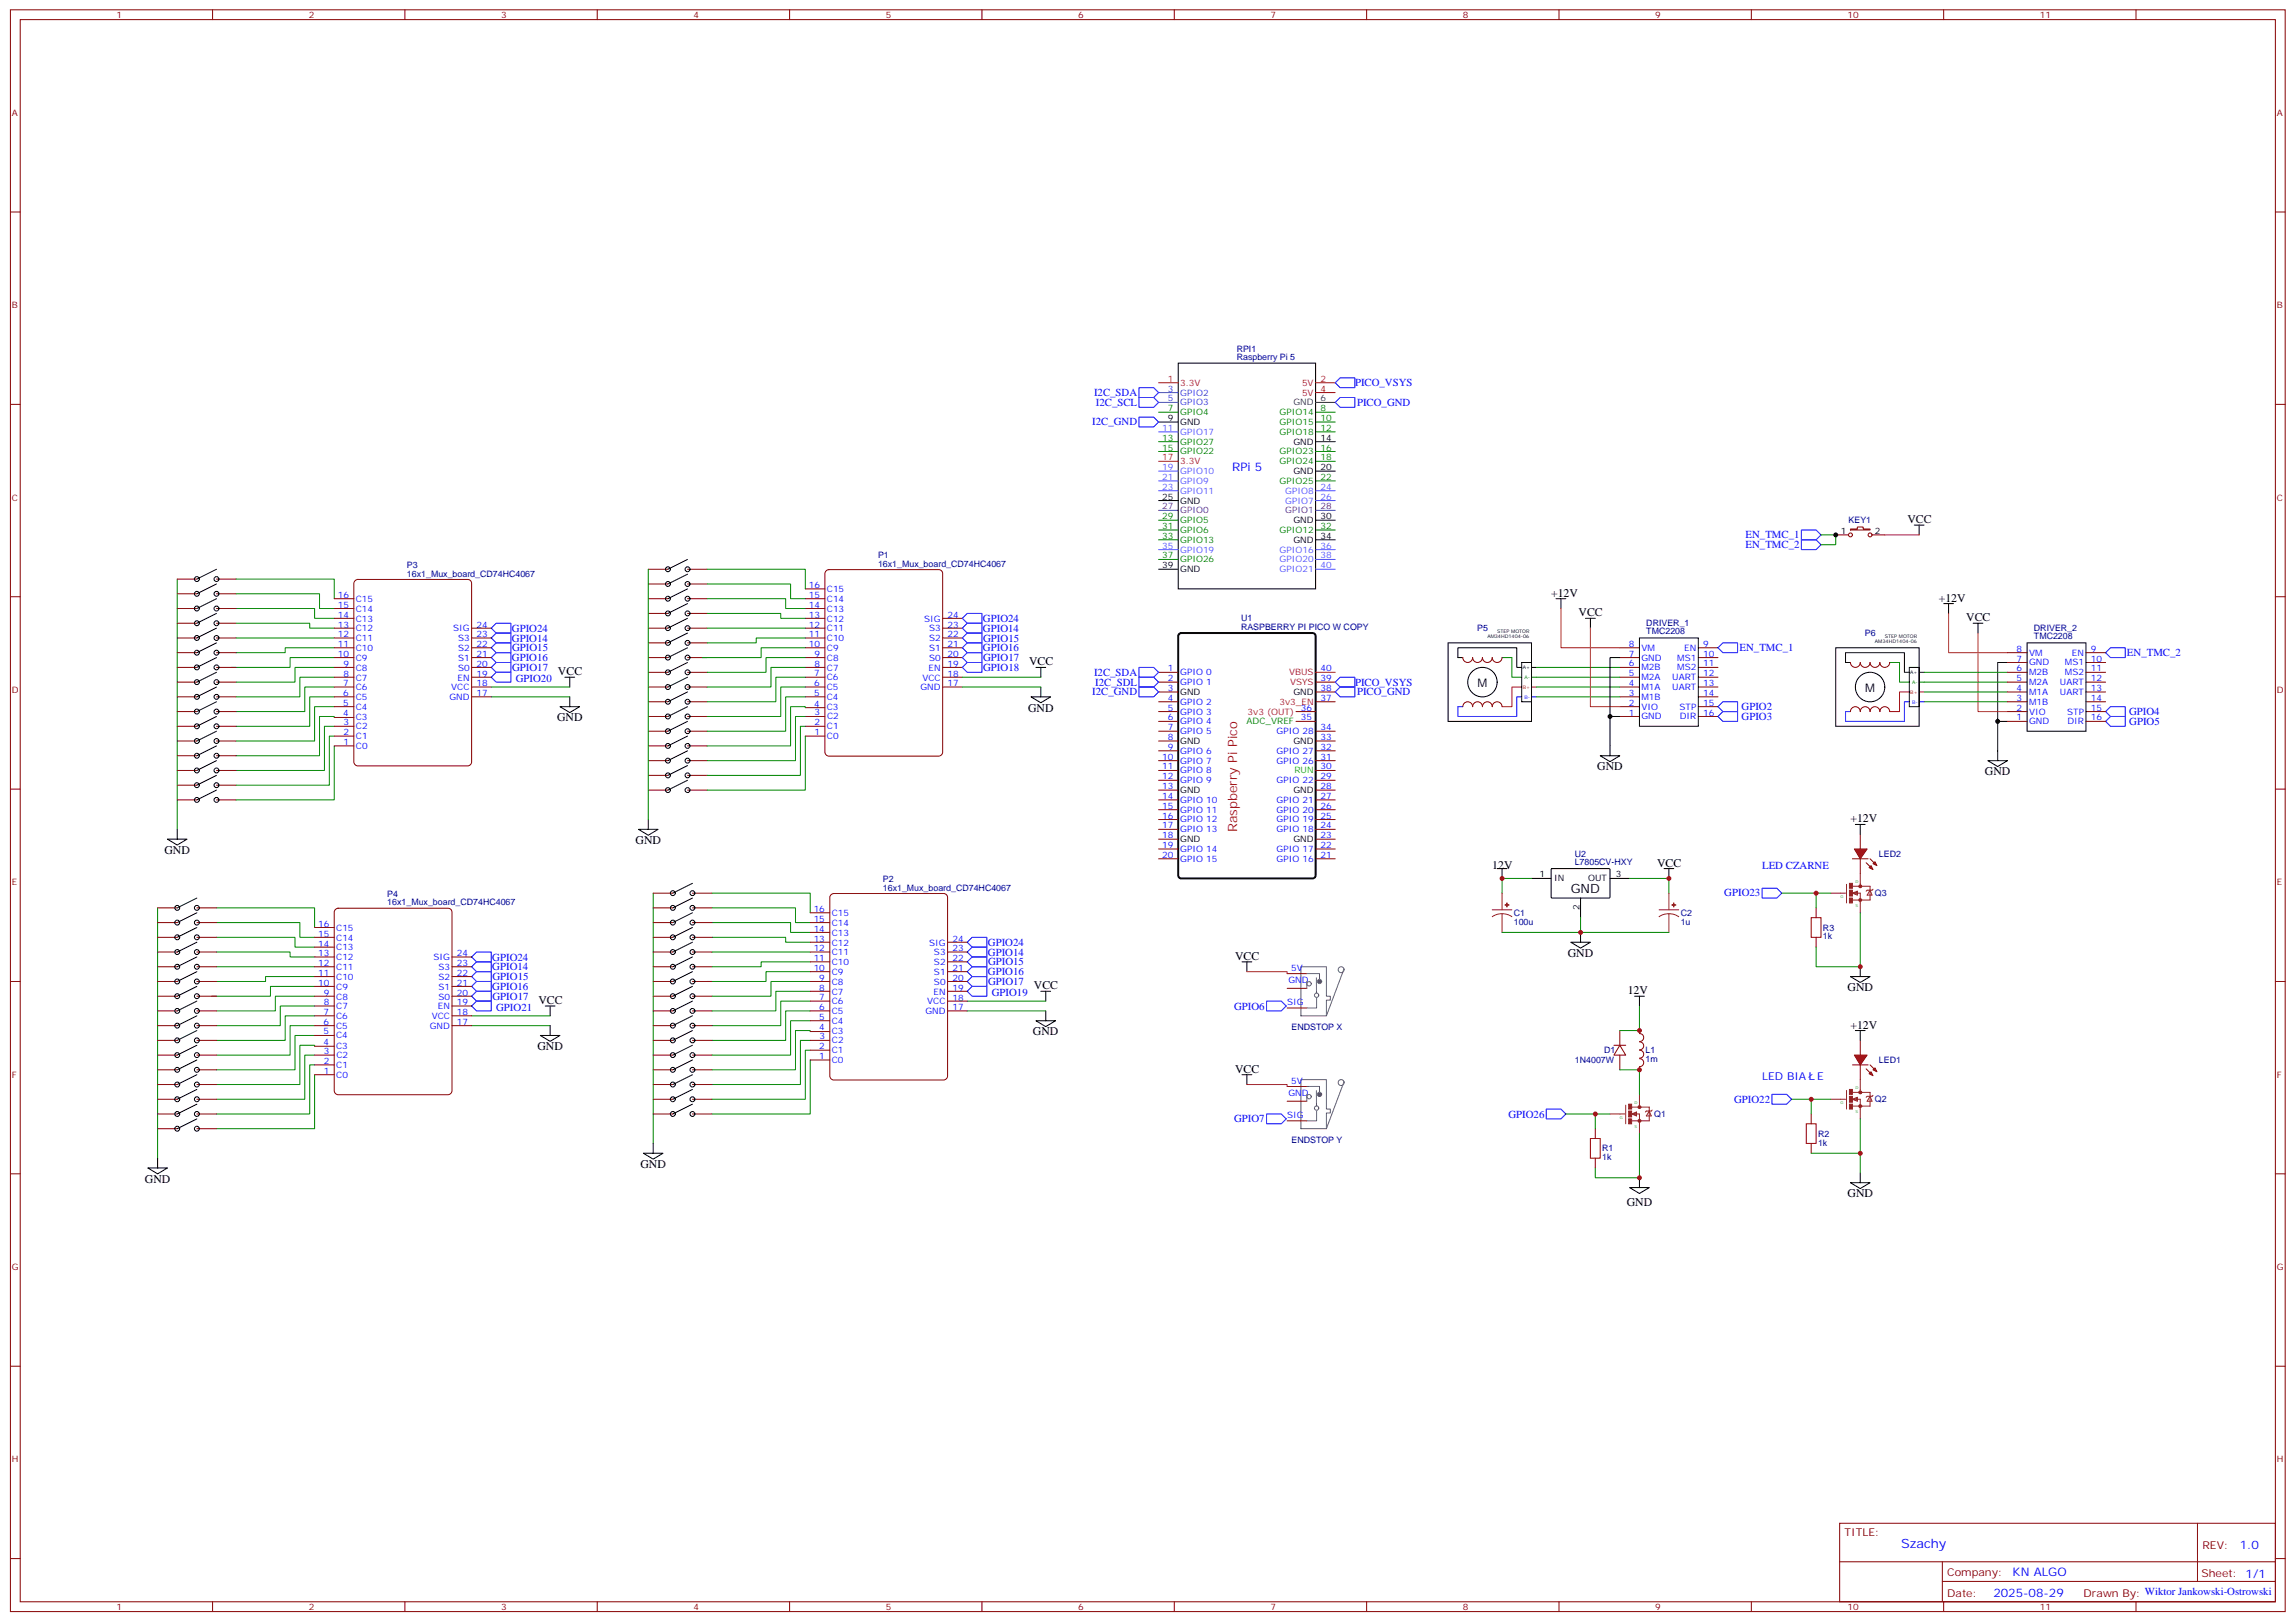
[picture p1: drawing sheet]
<svg xmlns="http://www.w3.org/2000/svg" width="825mm" height="583mm" viewBox="0 0 825 583" stroke-linecap="round" stroke-linejoin="round" font-family="sans-serif">
<defs><g id="words">
<text font-size="4.6" fill="#f00" x="444.7" y="299.1" transform="rotate(-90 444.7 299.1)">Raspberry Pi Pico</text>
<text font-size="4.6" x="564.7" y="321">GND</text>
<text font-size="4.6" fill="#00f" x="683.4" y="556.5">Szachy</text>
<g font-size="4.2" fill="#00f">
<text x="442.9" y="169.3">RPi 5</text>
<text x="805.1" y="556.8">1.0</text>
<text x="723.5" y="566.3">KN ALGO</text>
<text x="716.6" y="574.1">2025-08-29</text>
</g>
<g font-size="4.2">
<text x="685.7" y="188">VCC</text>
<text x="557.6" y="214.5">+12V</text>
<text x="567.5" y="221.5">VCC</text>
<text x="696.9" y="216.3">+12V</text>
<text x="706.8" y="223.3">VCC</text>
<text x="369.9" y="239.2">VCC</text>
<text x="200.6" y="242.7">VCC</text>
<text x="531.1" y="246.9">M</text>
<text x="670.5" y="248.7">M</text>
<text x="369.6" y="255.8">GND</text>
<text x="200.2" y="259.3">GND</text>
<text x="574.2" y="276.9">GND</text>
<text x="713.5" y="278.7">GND</text>
<text x="665.2" y="295.6">+12V</text>
<text x="228.5" y="303.4">GND</text>
<text x="59.1" y="306.9">GND</text>
<text x="595.7" y="311.5">VCC</text>
<text x="536.4" y="312.2">12V</text>
<text x="444" y="345">VCC</text>
<text x="563.6" y="344">GND</text>
<text x="371.7" y="355.6">VCC</text>
<text x="585.1" y="357.4">12V</text>
<text x="664.1" y="356.3">GND</text>
<text x="193.5" y="360.9">VCC</text>
<text x="665.2" y="369.7">+12V</text>
<text x="193.2" y="377.5">GND</text>
<text x="371.3" y="372.2">GND</text>
<text x="444" y="385.6">VCC</text>
<text x="230.2" y="419.8">GND</text>
<text x="52.1" y="425.1">GND</text>
<text x="664.1" y="430.4">GND</text>
<text x="584.8" y="433.6">GND</text>
</g>
<g font-size="3.9" fill="#00f">
<text x="393.3" y="142.4">I2C_SDA</text>
<text x="487.1" y="138.9">PICO_VSYS</text>
<text x="393.9" y="145.9">I2C_SCL</text>
<text x="487.8" y="145.9">PICO_GND</text>
<text x="392.6" y="152.9">I2C_GND</text>
<text x="627.5" y="193.5">EN_TMC_1</text>
<text x="627.5" y="197.1">EN_TMC_2</text>
<text x="184" y="227.1">GPIO24</text>
<text x="353.4" y="223.6">GPIO24</text>
<text x="353.4" y="227.1">GPIO14</text>
<text x="184" y="230.6">GPIO14</text>
<text x="353.4" y="230.6">GPIO15</text>
<text x="184" y="237.7">GPIO16</text>
<text x="184.1" y="234.1">GPIO15</text>
<text x="353.4" y="234.1">GPIO16</text>
<text x="353.4" y="237.7">GPIO17</text>
<text x="625.3" y="234.1">EN_TMC_1</text>
<text x="764.6" y="235.9">EN_TMC_2</text>
<text x="184.1" y="241.2">GPIO17</text>
<text x="185.4" y="245.2">GPIO20</text>
<text x="353.4" y="241.2">GPIO18</text>
<text x="393.3" y="242.9">I2C_SDA</text>
<text x="392.6" y="250">I2C_GND</text>
<text x="393.7" y="246.5">I2C_SDL</text>
<text x="487.1" y="246.5">PICO_VSYS</text>
<text x="487.8" y="250">PICO_GND</text>
<text x="626.1" y="255.3">GPIO2</text>
<text x="765.4" y="257.1">GPIO4</text>
<text x="626.1" y="258.8">GPIO3</text>
<text x="765.4" y="260.6">GPIO5</text>
<text x="633.4" y="312.2">LED CZARNE</text>
<text x="619.9" y="322.2">GPIO23</text>
<text x="355.1" y="340">GPIO24</text>
<text x="177" y="345.3">GPIO24</text>
<text x="355.1" y="343.5">GPIO14</text>
<text x="355.2" y="347">GPIO15</text>
<text x="177" y="348.8">GPIO14</text>
<text x="177" y="352.3">GPIO15</text>
<text x="355.1" y="350.6">GPIO16</text>
<text x="177" y="355.9">GPIO16</text>
<text x="177" y="359.4">GPIO17</text>
<text x="355.2" y="354.1">GPIO17</text>
<text x="356.5" y="358.1">GPIO19</text>
<text x="178.4" y="363.4">GPIO21</text>
<text x="443.6" y="362.9">GPIO6</text>
<text x="633.4" y="388.1">LED BIA</text>
<text x="653.2" y="388.1">E</text>
<text x="542.2" y="401.7">GPIO26</text>
<text x="623.4" y="396.4">GPIO22</text>
<text x="443.6" y="403.4">GPIO7</text>
</g>
<g font-size="3.9" fill="#800">
<text x="663.1" y="552.1">TITLE:</text>
<text x="791.7" y="556.8">REV:</text>
<text x="700" y="566.3">Company:</text>
<text x="791.4" y="566.9">Sheet: 1/1</text>
<text x="700" y="574">Date:</text>
<text x="749" y="574.1">Drawn By: Wiktor Jankowski-Ostrowski</text>
</g>
<g font-size="3.2" fill="#800">
<text x="41.8" y="6.5">1</text>
<text x="111" y="6.5">2</text>
<text x="180.1" y="6.5">3</text>
<text x="249.3" y="6.5">4</text>
<text x="318.4" y="6.5">5</text>
<text x="387.6" y="6.5">6</text>
<text x="456.7" y="6.5">7</text>
<text x="525.9" y="6.5">8</text>
<text x="595" y="6.5">9</text>
<text x="664.1" y="6.5">10</text>
<text x="733.3" y="6.5">11</text>
<text x="4.3" y="41.6">A</text>
<text x="818.5" y="41.6">A</text>
<text x="4.3" y="110.8">B</text>
<text x="818.5" y="110.8">B</text>
<text x="4.3" y="179.9">C</text>
<text x="818.5" y="179.9">C</text>
<text x="4.3" y="249.1">D</text>
<text x="818.5" y="249.1">D</text>
<text x="4.3" y="318.2">E</text>
<text x="818.5" y="318.2">E</text>
<text x="4.3" y="387.3">F</text>
<text x="818.5" y="387.3">F</text>
<text x="4.3" y="456.5">G</text>
<text x="818.5" y="456.5">G</text>
<text x="4.3" y="525.6">H</text>
<text x="818.5" y="525.6">H</text>
<text x="41.8" y="578.7">1</text>
<text x="111" y="578.7">2</text>
<text x="180.1" y="578.7">3</text>
<text x="249.3" y="578.7">4</text>
<text x="318.4" y="578.7">5</text>
<text x="387.6" y="578.7">6</text>
<text x="456.7" y="578.7">7</text>
<text x="525.9" y="578.7">8</text>
<text x="595" y="578.7">9</text>
<text x="664.1" y="578.7">10</text>
<text x="733.3" y="578.7">11</text>
</g>
<g font-size="3.2" fill="#000080">
<text x="444.6" y="129.5">Raspberry Pi 5</text>
<text x="444.6" y="126.4">RPI1</text>
<text x="664.5" y="188.1">KEY1</text>
<text x="315.6" y="203.7">16x1_Mux_board_CD74HC4067</text>
<text x="315.6" y="200.7">P1</text>
<text x="146.3" y="207.2">16x1_Mux_board_CD74HC4067</text>
<text x="146.3" y="204.2">P3</text>
<text x="446.1" y="226.5">RASPBERRY PI PICO W COPY</text>
<text x="446.1" y="223.3">U1</text>
<text x="531" y="226.9">P5</text>
<text x="591.8" y="225">DRIVER_1</text>
<text x="731.2" y="226.8">DRIVER_2</text>
<text x="591.8" y="228">TMC2208</text>
<text x="670.4" y="228.7">P6</text>
<text x="731.2" y="229.8">TMC2208</text>
<text x="566.1" y="311.1">L7805CV-HXY</text>
<text x="566.1" y="307.9">U2</text>
<text x="675.4" y="308.1">LED2</text>
<text x="317.4" y="317.1">P2</text>
<text x="139.2" y="322.4">P4</text>
<text x="317.4" y="320.1">16x1_Mux_board_CD74HC4067</text>
<text x="674" y="322.2">Q3</text>
<text x="139.2" y="325.4">16x1_Mux_board_CD74HC4067</text>
<text x="544.2" y="329.2">C1</text>
<text x="604.2" y="329.2">C2</text>
<text x="544.2" y="332.4">100u</text>
<text x="604.2" y="332.4">1u</text>
<text x="655.3" y="334.5">R3</text>
<text x="655.3" y="337.7">1k</text>
<text x="464.3" y="370.1">ENDSTOP X</text>
<text x="566.2" y="382.1">1N4007W</text>
<text x="576.7" y="378.6">D1</text>
<text x="591.6" y="381.8">1m</text>
<text x="591.6" y="378.6">L1</text>
<text x="675.4" y="382.2">LED1</text>
<text x="594.6" y="401.5">Q1</text>
<text x="674" y="396.2">Q2</text>
<text x="464.3" y="410.7">ENDSTOP Y</text>
<text x="575.9" y="413.9">R1</text>
<text x="653.6" y="411.8">1k</text>
<text x="653.6" y="408.6">R2</text>
<text x="575.9" y="417.1">1k</text>
</g>
<g font-size="3.2" fill="#f00">
<text x="419.8" y="137.2">1</text>
<text x="474.7" y="137.2">2</text>
<text x="424.3" y="138.6">3.3V</text>
<text x="468" y="138.6">5V</text>
<text x="468" y="142.2">5V</text>
<text x="474.7" y="140.8">4</text>
<text x="417.7" y="165.5">17</text>
<text x="424.3" y="166.9">3.3V</text>
<text x="463.4" y="242.7">VBUS</text>
<text x="463.8" y="246.2">VSYS</text>
<text x="448.5" y="256.8">3v3 (OUT)</text>
<text x="459.9" y="253.3">3v3_EN</text>
</g>
<g font-size="3.2" fill="#06c">
<text x="419.8" y="140.8">3</text>
<text x="424.3" y="142.2">GPIO2</text>
<text x="419.8" y="144.3">5</text>
<text x="424.3" y="145.7">GPIO3</text>
</g>
<g font-size="3.2" fill="#060">
<text x="419.8" y="147.8">7</text>
<text x="424.3" y="149.2">GPIO4</text>
<text x="460" y="149.2">GPIO14</text>
<text x="474.7" y="147.8">8</text>
<text x="460" y="152.8">GPIO15</text>
<text x="474.7" y="151.3">10</text>
<text x="474.7" y="154.9">12</text>
<text x="417.7" y="158.4">13</text>
<text x="417.7" y="161.9">15</text>
<text x="424.3" y="159.8">GPIO27</text>
<text x="460" y="156.3">GPIO18</text>
<text x="474.7" y="161.9">16</text>
<text x="424.3" y="163.3">GPIO22</text>
<text x="460" y="163.3">GPIO23</text>
<text x="460" y="166.9">GPIO24</text>
<text x="474.7" y="165.5">18</text>
<text x="460" y="173.9">GPIO25</text>
<text x="474.7" y="172.5">22</text>
<text x="417.7" y="186.6">29</text>
<text x="417.7" y="190.1">31</text>
<text x="424.3" y="188">GPIO5</text>
<text x="424.3" y="191.6">GPIO6</text>
<text x="460" y="191.6">GPIO12</text>
<text x="474.7" y="190.1">32</text>
<text x="417.7" y="193.7">33</text>
<text x="424.3" y="195.1">GPIO13</text>
<text x="417.7" y="200.7">37</text>
<text x="424.3" y="202.1">GPIO26</text>
<text x="448.1" y="260.3">ADC_VREF</text>
</g>
<g font-size="3.2" fill="#333">
<text x="464.9" y="145.7">GND</text>
<text x="474.7" y="144.3">6</text>
</g>
<g font-size="3.2" fill="#90f">
<text x="417.7" y="154.9">11</text>
<text x="424.3" y="156.3">GPIO17</text>
<text x="417.7" y="169">19</text>
<text x="417.7" y="172.5">21</text>
<text x="424.3" y="170.4">GPIO10</text>
<text x="424.3" y="173.9">GPIO9</text>
<text x="417.7" y="176">23</text>
<text x="424.3" y="177.4">GPIO11</text>
<text x="462" y="177.4">GPIO8</text>
<text x="474.7" y="176">24</text>
<text x="474.7" y="179.6">26</text>
<text x="462" y="181">GPIO7</text>
<text x="417.7" y="197.2">35</text>
<text x="474.7" y="197.2">36</text>
<text x="424.3" y="198.6">GPIO19</text>
<text x="460" y="198.6">GPIO16</text>
<text x="460" y="202.1">GPIO20</text>
<text x="474.7" y="200.7">38</text>
<text x="460" y="205.7">GPIO21</text>
<text x="474.7" y="204.3">40</text>
</g>
<g font-size="3.2">
<text x="419.8" y="151.3">9</text>
<text x="424.3" y="152.8">GND</text>
<text x="464.9" y="159.8">GND</text>
<text x="474.7" y="158.4">14</text>
<text x="464.9" y="170.4">GND</text>
<text x="474.7" y="169">20</text>
<text x="417.7" y="179.6">25</text>
<text x="424.3" y="181">GND</text>
<text x="464.9" y="188">GND</text>
<text x="474.7" y="186.6">30</text>
<text x="661.8" y="191.9">1</text>
<text x="674" y="191.9">2</text>
<text x="464.9" y="195.1">GND</text>
<text x="474.7" y="193.7">34</text>
<text x="417.7" y="204.3">39</text>
<text x="424.3" y="205.7">GND</text>
<text x="424.3" y="249.8">GND</text>
<text x="464.9" y="249.8">GND</text>
<text x="424.3" y="267.4">GND</text>
<text x="464.9" y="267.4">GND</text>
<text x="424.3" y="285">GND</text>
<text x="464.9" y="285">GND</text>
<text x="424.3" y="302.7">GND</text>
<text x="464.9" y="302.7">GND</text>
<text x="553.5" y="315.4">1</text>
<text x="558.7" y="316.8">IN</text>
<text x="570.9" y="316.8">OUT</text>
<text x="580.9" y="315.4">3</text>
<text x="567.8" y="326.9" transform="rotate(-90 567.8 326.9)">2</text>
</g>
<g font-size="3.2" fill="#609">
<text x="417.7" y="183.1">27</text>
<text x="424.3" y="184.5">GPIO0</text>
<text x="462" y="184.5">GPIO1</text>
<text x="474.7" y="183.1">28</text>
</g>
<g font-size="3.2" fill="#00f">
<text x="121.4" y="215">16</text>
<text x="290.7" y="215">15</text>
<text x="290.7" y="211.4">16</text>
<text x="297.2" y="212.9">C15</text>
<text x="121.4" y="218.5">15</text>
<text x="127.9" y="219.9">C14</text>
<text x="127.9" y="216.4">C15</text>
<text x="290.7" y="218.5">14</text>
<text x="297.2" y="219.9">C13</text>
<text x="297.2" y="216.4">C14</text>
<text x="121.4" y="225.6">13</text>
<text x="121.4" y="222">14</text>
<text x="127.9" y="227">C12</text>
<text x="127.9" y="223.4">C13</text>
<text x="162.9" y="227">SIG</text>
<text x="171.3" y="225.6">24</text>
<text x="290.7" y="225.6">12</text>
<text x="290.7" y="222">13</text>
<text x="297.2" y="227">C11</text>
<text x="297.2" y="223.4">C12</text>
<text x="332.2" y="223.4">SIG</text>
<text x="334" y="227">S3</text>
<text x="340.6" y="225.6">23</text>
<text x="340.6" y="222">24</text>
<text x="121.4" y="232.6">11</text>
<text x="121.4" y="229.1">12</text>
<text x="127.9" y="230.5">C11</text>
<text x="164.6" y="230.5">S3</text>
<text x="171.3" y="232.6">22</text>
<text x="171.3" y="229.1">23</text>
<text x="290.7" y="232.6">10</text>
<text x="290.7" y="229.1">11</text>
<text x="297.2" y="230.5">C10</text>
<text x="334" y="230.5">S2</text>
<text x="340.6" y="232.6">21</text>
<text x="340.6" y="229.1">22</text>
<text x="585.6" y="232.5">8</text>
<text x="590.1" y="233.9">VM</text>
<text x="605.4" y="233.9">EN</text>
<text x="612.3" y="232.5">9</text>
<text x="121.4" y="236.1">10</text>
<text x="123.4" y="239.7">9</text>
<text x="127.9" y="237.6">C9</text>
<text x="127.9" y="234">C10</text>
<text x="164.6" y="237.6">S1</text>
<text x="164.6" y="234">S2</text>
<text x="171.3" y="239.7">20</text>
<text x="171.3" y="236.1">21</text>
<text x="292.8" y="239.7">8</text>
<text x="292.8" y="236.1">9</text>
<text x="297.2" y="237.6">C8</text>
<text x="297.2" y="234">C9</text>
<text x="334" y="237.6">S0</text>
<text x="334" y="234">S1</text>
<text x="340.6" y="239.7">19</text>
<text x="340.6" y="236.1">20</text>
<text x="585.6" y="239.5">6</text>
<text x="585.6" y="236">7</text>
<text x="590.1" y="237.4">GND</text>
<text x="603" y="237.4">MS1</text>
<text x="612.3" y="236">10</text>
<text x="612.3" y="239.5">11</text>
<text x="724.9" y="237.8">7</text>
<text x="724.9" y="234.2">8</text>
<text x="729.4" y="239.2">GND</text>
<text x="729.4" y="235.7">VM</text>
<text x="742.3" y="239.2">MS1</text>
<text x="744.8" y="235.7">EN</text>
<text x="751.6" y="237.8">10</text>
<text x="751.6" y="234.2">9</text>
<text x="123.4" y="243.2">8</text>
<text x="127.9" y="244.6">C7</text>
<text x="127.9" y="241.1">C8</text>
<text x="164.5" y="244.6">EN</text>
<text x="164.6" y="241.1">S0</text>
<text x="171.3" y="243.2">19</text>
<text x="292.7" y="243.1">7</text>
<text x="297.2" y="244.5">C6</text>
<text x="297.2" y="241.1">C7</text>
<text x="331.6" y="244.6">VCC</text>
<text x="333.8" y="241.1">EN</text>
<text x="340.6" y="243.2">18</text>
<text x="419.8" y="241.3">1</text>
<text x="419.8" y="244.8">2</text>
<text x="424.3" y="242.7">GPIO 0</text>
<text x="474.7" y="244.8">39</text>
<text x="474.7" y="241.3">40</text>
<text x="585.6" y="243.1">5</text>
<text x="590.1" y="244.5">M2A</text>
<text x="590.1" y="240.9">M2B</text>
<text x="601.2" y="244.5">UART</text>
<text x="603" y="240.9">MS2</text>
<text x="612.3" y="243.1">12</text>
<text x="724.9" y="244.8">5</text>
<text x="724.9" y="241.3">6</text>
<text x="729.4" y="242.7">M2B</text>
<text x="742.3" y="242.7">MS2</text>
<text x="751.6" y="241.3">11</text>
<text x="751.6" y="244.8">12</text>
<text x="123.4" y="250.1">6</text>
<text x="123.4" y="246.6">7</text>
<text x="127.9" y="251.5">C5</text>
<text x="127.9" y="248">C6</text>
<text x="161.6" y="251.7">GND</text>
<text x="162.2" y="248.1">VCC</text>
<text x="171.3" y="250.3">17</text>
<text x="171.3" y="246.7">18</text>
<text x="292.7" y="250.1">5</text>
<text x="292.7" y="246.6">6</text>
<text x="297.2" y="251.5">C4</text>
<text x="297.2" y="248">C5</text>
<text x="330.9" y="248.1">GND</text>
<text x="340.6" y="246.7">17</text>
<text x="419.8" y="248.4">3</text>
<text x="419.8" y="251.9">4</text>
<text x="424.3" y="246.2">GPIO 1</text>
<text x="474.7" y="251.9">37</text>
<text x="474.7" y="248.4">38</text>
<text x="585.6" y="250.1">3</text>
<text x="585.6" y="246.6">4</text>
<text x="590.1" y="251.5">M1B</text>
<text x="590.1" y="248">M1A</text>
<text x="601.2" y="248">UART</text>
<text x="612.3" y="246.6">13</text>
<text x="612.3" y="250.1">14</text>
<text x="724.9" y="251.9">3</text>
<text x="724.9" y="248.4">4</text>
<text x="729.4" y="249.8">M1A</text>
<text x="729.4" y="246.2">M2A</text>
<text x="740.5" y="246.2">UART</text>
<text x="740.5" y="249.8">UART</text>
<text x="751.6" y="248.4">13</text>
<text x="751.6" y="251.9">14</text>
<text x="123.4" y="257.5">4</text>
<text x="123.4" y="253.6">5</text>
<text x="127.9" y="255.1">C4</text>
<text x="292.7" y="254">4</text>
<text x="292.8" y="257.2">3</text>
<text x="297.2" y="255.4">C3</text>
<text x="419.8" y="255.4">5</text>
<text x="424.3" y="253.3">GPIO 2</text>
<text x="424.3" y="256.8">GPIO 3</text>
<text x="467.6" y="255.4">36</text>
<text x="585.6" y="257.2">1</text>
<text x="585.6" y="253.6">2</text>
<text x="590.1" y="255.1">VIO</text>
<text x="603.8" y="255.1">STP</text>
<text x="612.3" y="253.6">15</text>
<text x="612.3" y="257.2">16</text>
<text x="724.9" y="255.4">2</text>
<text x="729.4" y="256.8">VIO</text>
<text x="729.4" y="253.3">M1B</text>
<text x="743.1" y="256.8">STP</text>
<text x="751.6" y="255.4">15</text>
<text x="123.5" y="260.7">3</text>
<text x="127.9" y="258.9">C3</text>
<text x="128" y="262.1">C2</text>
<text x="292.8" y="260.7">2</text>
<text x="297.3" y="262.1">C1</text>
<text x="297.3" y="258.6">C2</text>
<text x="419.8" y="258.9">6</text>
<text x="419.8" y="262.5">7</text>
<text x="424.3" y="260.3">GPIO 4</text>
<text x="424.3" y="263.9">GPIO 5</text>
<text x="458.9" y="263.9">GPIO 28</text>
<text x="467.6" y="258.9">35</text>
<text x="474.7" y="262.5">34</text>
<text x="590.1" y="258.6">GND</text>
<text x="603.8" y="258.6">DIR</text>
<text x="724.9" y="258.9">1</text>
<text x="729.4" y="260.3">GND</text>
<text x="743.2" y="260.3">DIR</text>
<text x="751.6" y="258.9">16</text>
<text x="123.4" y="267.8">1</text>
<text x="123.4" y="264.2">2</text>
<text x="127.9" y="269.2">C0</text>
<text x="127.9" y="265.6">C1</text>
<text x="292.8" y="264.2">1</text>
<text x="297.3" y="265.6">C0</text>
<text x="419.8" y="266">8</text>
<text x="419.8" y="269.5">9</text>
<text x="474.7" y="269.5">32</text>
<text x="474.7" y="266">33</text>
<text x="417.7" y="273">10</text>
<text x="424.3" y="270.9">GPIO 6</text>
<text x="424.3" y="274.5">GPIO 7</text>
<text x="458.9" y="274.5">GPIO 26</text>
<text x="458.9" y="270.9">GPIO 27</text>
<text x="474.7" y="273">31</text>
<text x="417.7" y="276.6">11</text>
<text x="417.7" y="280.1">12</text>
<text x="424.3" y="278">GPIO 8</text>
<text x="424.3" y="281.5">GPIO 9</text>
<text x="458.9" y="281.5">GPIO 22</text>
<text x="474.7" y="280.1">29</text>
<text x="474.7" y="276.6">30</text>
<text x="417.7" y="283.6">13</text>
<text x="417.7" y="287.2">14</text>
<text x="474.7" y="287.2">27</text>
<text x="474.7" y="283.6">28</text>
<text x="417.7" y="290.7">15</text>
<text x="424.3" y="288.6">GPIO 10</text>
<text x="424.3" y="292.1">GPIO 11</text>
<text x="458.9" y="292.1">GPIO 20</text>
<text x="458.9" y="288.6">GPIO 21</text>
<text x="474.7" y="290.7">26</text>
<text x="417.7" y="294.2">16</text>
<text x="417.7" y="297.7">17</text>
<text x="424.3" y="295.6">GPIO 12</text>
<text x="424.3" y="299.2">GPIO 13</text>
<text x="458.9" y="299.2">GPIO 18</text>
<text x="458.9" y="295.6">GPIO 19</text>
<text x="474.7" y="297.7">24</text>
<text x="474.7" y="294.2">25</text>
<text x="417.7" y="301.3">18</text>
<text x="417.7" y="304.8">19</text>
<text x="474.7" y="304.8">22</text>
<text x="474.7" y="301.3">23</text>
<text x="417.7" y="308.3">20</text>
<text x="424.3" y="306.2">GPIO 14</text>
<text x="424.3" y="309.7">GPIO 15</text>
<text x="458.9" y="309.7">GPIO 16</text>
<text x="458.9" y="306.2">GPIO 17</text>
<text x="474.7" y="308.3">21</text>
<text x="292.5" y="327.9">16</text>
<text x="299" y="329.3">C15</text>
<text x="114.4" y="333.2">16</text>
<text x="120.9" y="334.6">C15</text>
<text x="292.5" y="334.9">14</text>
<text x="292.5" y="331.4">15</text>
<text x="299" y="332.8">C14</text>
<text x="114.4" y="340.2">14</text>
<text x="114.4" y="336.7">15</text>
<text x="120.9" y="341.6">C13</text>
<text x="120.9" y="338.1">C14</text>
<text x="292.5" y="342">12</text>
<text x="292.5" y="338.4">13</text>
<text x="299" y="339.9">C12</text>
<text x="299" y="336.3">C13</text>
<text x="334" y="339.9">SIG</text>
<text x="342.4" y="342">23</text>
<text x="342.4" y="338.4">24</text>
<text x="114.4" y="347.3">12</text>
<text x="114.4" y="343.7">13</text>
<text x="120.9" y="345.2">C12</text>
<text x="155.8" y="345.2">SIG</text>
<text x="164.2" y="347.3">23</text>
<text x="164.2" y="343.7">24</text>
<text x="292.5" y="345.5">11</text>
<text x="299" y="346.9">C10</text>
<text x="299" y="343.4">C11</text>
<text x="335.7" y="346.9">S2</text>
<text x="335.7" y="343.4">S3</text>
<text x="342.4" y="345.5">22</text>
<text x="114.4" y="350.8">11</text>
<text x="120.9" y="352.2">C10</text>
<text x="120.9" y="348.7">C11</text>
<text x="157.6" y="352.2">S2</text>
<text x="157.6" y="348.7">S3</text>
<text x="164.2" y="350.8">22</text>
<text x="292.5" y="349">10</text>
<text x="294.5" y="352.6">9</text>
<text x="299" y="354">C8</text>
<text x="299" y="350.4">C9</text>
<text x="335.7" y="354">S0</text>
<text x="335.7" y="350.4">S1</text>
<text x="342.4" y="352.6">20</text>
<text x="342.4" y="349">21</text>
<text x="463.2" y="353.5">GND</text>
<text x="464.2" y="348.9">5V</text>
<text x="114.4" y="354.3">10</text>
<text x="116.4" y="357.9">9</text>
<text x="120.9" y="359.3">C8</text>
<text x="120.9" y="355.7">C9</text>
<text x="157.6" y="359.3">S0</text>
<text x="157.6" y="355.7">S1</text>
<text x="164.2" y="357.9">20</text>
<text x="164.2" y="354.3">21</text>
<text x="294.5" y="359.5">7</text>
<text x="294.5" y="356.1">8</text>
<text x="299" y="357.5">C7</text>
<text x="335.5" y="357.5">EN</text>
<text x="342.4" y="359.6">18</text>
<text x="342.4" y="356.1">19</text>
<text x="116.3" y="364.8">7</text>
<text x="116.4" y="361.4">8</text>
<text x="120.9" y="362.8">C7</text>
<text x="157.4" y="362.8">EN</text>
<text x="164.2" y="364.9">18</text>
<text x="164.2" y="361.4">19</text>
<text x="294.5" y="363">6</text>
<text x="299" y="364.4">C5</text>
<text x="299" y="360.9">C6</text>
<text x="332.6" y="364.6">GND</text>
<text x="333.3" y="361">VCC</text>
<text x="342.4" y="363.1">17</text>
<text x="462.7" y="361.2">SIG</text>
<text x="116.3" y="371.8">5</text>
<text x="116.3" y="368.3">6</text>
<text x="120.8" y="369.7">C5</text>
<text x="120.8" y="366.2">C6</text>
<text x="154.5" y="369.8">GND</text>
<text x="155.2" y="366.3">VCC</text>
<text x="164.2" y="368.4">17</text>
<text x="294.5" y="370.4">4</text>
<text x="294.5" y="366.5">5</text>
<text x="299" y="371.8">C3</text>
<text x="299" y="367.9">C4</text>
<text x="116.3" y="375.7">4</text>
<text x="120.8" y="377.1">C3</text>
<text x="120.8" y="373.2">C4</text>
<text x="294.5" y="377.1">2</text>
<text x="294.6" y="373.6">3</text>
<text x="299.1" y="375">C2</text>
<text x="116.4" y="382.4">2</text>
<text x="116.4" y="378.9">3</text>
<text x="120.9" y="383.8">C1</text>
<text x="120.9" y="380.3">C2</text>
<text x="294.5" y="380.6">1</text>
<text x="299" y="382.1">C0</text>
<text x="299" y="378.5">C1</text>
<text x="116.4" y="385.9">1</text>
<text x="120.9" y="387.3">C0</text>
<text x="464.2" y="389.5">5V</text>
<text x="463.2" y="394.1">GND</text>
<text x="462.7" y="401.8">SIG</text>
</g>
<text font-size="3.2" fill="#0f0" x="465.3" y="278">RUN</text>
<g font-size="1.8">
<text x="538.2" y="227.5">STEP MOTOR</text>
<text x="534.7" y="229.3">AM34HD1404-06</text>
<text x="674" y="231.1">AM34HD1404-06</text>
<text x="677.5" y="229.3">STEP MOTOR</text>
<text x="547.4" y="240.6">A+</text>
<text x="686.7" y="242.4">A+</text>
</g>
<g font-size="1.8" fill="#060">
<text x="548.1" y="244.1">A-</text>
<text x="687.4" y="245.9">A-</text>
</g>
<g font-size="1.8" fill="#f00">
<text x="547.4" y="247.6">B+</text>
<text x="686.7" y="249.4">B+</text>
</g>
<g font-size="1.8" fill="#00f">
<text x="548.1" y="251.2">B-</text>
<text x="687.4" y="252.9">B-</text>
</g>
<g font-size="1.4" fill="#238d23">
<text x="667" y="317.5">D</text>
<text x="661.7" y="322.8">G</text>
<text x="667" y="326">S</text>
<text x="667" y="391.6">D</text>
<text x="587.6" y="396.9">D</text>
<text x="661.7" y="396.9">G</text>
<text x="667" y="400">S</text>
<text x="582.3" y="402.2">G</text>
<text x="587.6" y="405.3">S</text>
</g>
</g></defs>
<g fill="none" stroke="#870000" stroke-width=".36">
<path d="M3.7 3.5h817.8v575.8h-817.8zM7.3 7.1h810.7v568.6h-810.7zM76.4 3.5v3.6M145.6 3.5v3.6M214.7 3.5v3.6M283.8 3.5v3.6M353 3.5v3.6M422.1 3.5v3.6M491.3 3.5v3.6M560.4 3.5v3.6M629.6 3.5v3.6M698.7 3.5v3.6"/>
<path d="M767.9 3.5v3.6M3.7 76.2h3.6M818 76.2h3.5M3.7 145.3h3.6M818 145.3h3.5M3.7 214.5h3.6M818 214.5h3.5M416.5 241.7h7M416.5 245.2h7M416.5 248.7h7M416.5 252.2h7M416.5 255.8h7"/>
<path d="M416.5 259.3h7M465.9 255.8h7M465.9 259.3h7M472.9 245.2h7.1M472.9 248.7h7.1M472.9 252.2h7.1M416.5 262.8h7M416.5 266.3h7M416.5 269.9h7M416.5 273.4h7M416.5 276.9h7M472.9 262.8h7.1"/>
<path d="M472.9 266.3h7.1M472.9 269.9h7.1M472.9 273.4h7.1M472.9 276.9h7.1M3.7 283.6h3.6M416.5 280.5h7M416.5 284h7M416.5 287.5h7M416.5 291h7M416.5 294.6h7M416.5 298.1h7M472.9 280.5h7.1"/>
<path d="M472.9 284h7.1M472.9 287.5h7.1M472.9 291h7.1M472.9 294.6h7.1M472.9 298.1h7.1M818 283.6h3.5M416.5 301.6h7M416.5 305.2h7M416.5 308.7h7M472.9 301.6h7.1M472.9 305.2h7.1M472.9 308.7h7.1"/>
<path d="M3.7 352.8h3.6M818 352.8h3.5M580.2 375.7h4.2M582.3 375.7l2.1 3.5h-4.2zM582.3 370.4v5.3M582.3 379.2v5.3M589.4 370.4v1.1M589.4 371.5a1.41 1.41 0 0 1 1.5 1.4 1.41 1.41 0 0 1-1.5 1.4M589.4 374.5a1.41 1.41 0 0 1 1.5 1.4 1.41 1.41 0 0 1-1.5 1.4M589.4 377.5a1.41 1.41 0 0 1 1.5 1.4 1.41 1.41 0 0 1-1.5 1.4M589.4 383.5v1M589.4 380.5a1.41 1.41 0 0 1 1.5 1.4 1.41 1.41 0 0 1-1.5 1.5"/>
<path d="M573.5 405.7v3.5M573.5 416.3v3.5M3.7 421.9h3.6M818 421.9h3.5M3.7 491.1h3.6M818 491.1h3.5M661.3 547.5h156.7v28.2h-156.7zM789.9 547.5l.1 20.9M3.7 560.2h3.6M76.4 575.7v3.6M145.6 575.7v3.6M214.7 575.7v3.6"/>
<path d="M283.8 575.7v3.6M353 575.7v3.6M422.1 575.7v3.6M491.3 575.7v3.6M560.4 575.7v3.6M629.6 575.7v3.6M661.4 561.4h156.4M698.2 568.4h119.6M698.2 561.4v14.1M698.7 575.7v3.6M767.9 575.7v3.6M818 560.2h3.5"/>
</g>
<path d="M423.8 228l.8-.5h47.3l.8 .5 .2 .6v86.1l-.4 .8-.6 .2h-47.3l-.9-.4-.2-.6v-86.1z" fill="none" stroke="#000" stroke-width=".71"/>
<path d="M472.9 241.7h7.1" fill="none" stroke="#f00" stroke-width=".36"/>
<g fill="none" stroke="#8c2424" stroke-width=".71">
<circle cx="589.4" cy="397.9" r=".35"/>
<circle cx="589.4" cy="402.9" r=".35"/>
</g>
<g fill="#8c2424" stroke="#8c2424" stroke-width=".36">
<path d="M585.5 402.2h1v1.7h-1z"/>
<path d="M585.5 396.9h1v1.7h-1z"/>
<path d="M585.5 399.3h1v2.2h-1z"/>
<path d="M541 325.3h1.4z"/>
<path d="M541.7 324.6v1.4z"/>
<path d="M601 325.3h1.4z"/>
<path d="M601.7 324.6v1.4z"/>
</g>
<g fill="none" stroke="#8c2424" stroke-width=".36">
<path d="M536.4 327h7.1M540 328.4l-1.9 .3-1.7 .8M540 328.4l1.8 .3 1.7 .8M540 321v6M540 328.4v6.7M596.4 327h7.1M599.9 328.4l-1.8 .3-1.7 .8M599.9 328.4l1.9 .3 1.7 .8M599.9 321v6M599.9 328.4v6.7M584.4 397.2v6.7M586.5 397.9h6.4v5h-6.4"/>
<path d="M589.4 393.3v4.6M592.9 399.3l.7 1.8h-1.8zM593.9 399l-.3 .3h-1.8l-.3 .4M578.8 400.4h5.3M586.5 400.4l1.8-.7v1.4zM587.9 400.4h1.5v7.1M588.3 400l-1.4 .4 1.4 .4"/>
</g>
<path d="M555.8 398.6h5.3l1.8 1.8-1.8 1.8h-5.3z" fill="none" stroke="#00f" stroke-width=".36"/>
<path d="M550.5 315.7h-10.5v5.3M585.8 315.7h14.1v5.3M568.2 329.8v5.3h-28.2M568.2 335.1h31.7M589.4 361.6v8.8h-7.1M582.3 384.5h7.1v8.8M562.9 400.4h15.9M573.5 400.4v5.3M589.4 407.5v15.8h-15.9v-3.5" fill="none" stroke="#008700" stroke-width=".36"/>
<g fill="none" stroke="#000" stroke-width=".36">
<path d="M538.2 312.2h3.5M540 312.2v3.5M550.5 315.7h7.1M557.7 312.4l20.9-.1 .1 10.3-20.9 .1zM578.8 315.7h7M598.2 312.2h3.5M599.9 312.2v3.5M564.7 338.7h7l-3.5 2.1zM568.2 322.8v7M568.2 335.1v3.6M587.6 358.1h3.5M589.4 358.1v3.5"/>
<path d="M585.8 426.9h7.1l-3.5 2.1zM589.4 423.3v3.6"/>
</g>
<path d="M571.7 409.2h3.5v7.1h-3.5z" fill="none" stroke="#a10000" stroke-width=".36"/>
<path d="M296.9 205.3l1-.6h39.6l1.1 .6 .3 .9v64.2l-.7 1.1-.7 .3h-39.6l-1.1-.7-.3-.7v-64.2z" fill="#fff" stroke="#800000" stroke-width=".36"/>
<g fill="none" stroke="#870000" stroke-width=".36">
<path d="M233 215.2h7.1M233 204.6h7.1M233 209.9h7.1M247.2 215.2h7M247.2 204.6h7M247.2 209.9h7M289.5 218.7h7M289.5 215.2h7M289.5 211.7h7M233 236.4h7.1M233 225.8h7.1M233 220.5h7.1"/>
<path d="M233 231.1h7.1M247.2 236.4h7M247.2 225.8h7M247.2 220.5h7M247.2 231.1h7M289.5 239.9h7M289.5 236.4h7M289.5 232.8h7M289.5 229.3h7M289.5 225.8h7M289.5 222.2h7M338.9 239.9h7"/>
<path d="M338.9 236.4h7M338.9 232.8h7M338.9 229.3h7M338.9 225.8h7M338.9 222.2h7M233 257.5h7.1M233 246.9h7.1M233 241.7h7.1M233 252.2h7.1M247.2 257.5h7M247.2 246.9h7M247.2 241.7h7"/>
<path d="M247.2 252.2h7M289.5 257.5h7M289.5 254.4h7M289.5 250.5h7M289.5 246.9h7M289.5 243.4h7M338.9 246.9h7M338.9 243.4h7M233 262.8h7.1M233 268.1h7.1M233 273.4h7.1M233 278.7h7.1"/>
<path d="M247.2 262.8h7M247.2 268.1h7M247.2 273.4h7M247.2 278.7h7M289.5 264.6h7M289.5 261.1h7M233 284h7.1M247.2 284h7M234.8 336.9h7.1M234.8 331.6h7.1M234.8 326.3h7.1M234.8 321h7.1"/>
<path d="M248.9 336.9h7.1M248.9 331.6h7.1M248.9 326.3h7.1M248.9 321h7.1M234.8 358.1h7.1M234.8 352.8h7.1M234.8 347.5h7.1M234.8 342.2h7.1M248.9 358.1h7.1M248.9 352.8h7.1M248.9 347.5h7.1M248.9 342.2h7.1"/>
<path d="M234.8 379.2h7.1M234.8 373.9h7.1M234.8 368.7h7.1M234.8 363.4h7.1M248.9 379.2h7.1M248.9 373.9h7.1M248.9 368.7h7.1M248.9 363.4h7.1M234.8 395.1h7.1M234.8 389.8h7.1M234.8 384.5h7.1M248.9 395.1h7.1"/>
<path d="M248.9 389.8h7.1M248.9 384.5h7.1M234.8 400.4h7.1M248.9 400.4h7.1"/>
</g>
<g fill="none" stroke="#000" stroke-width=".36">
<path d="M247.2 201.1l-7.1 3.5M247.2 206.4l-7.1 3.5M247.2 211.7l-7.1 3.5M247.2 217l-7.1 3.5M247.2 222.2l-7.1 3.6M247.2 227.5l-7.1 3.6M247.2 232.8l-7.1 3.6M247.2 238.1l-7.1 3.6M372.4 239.9h3.5M374.2 239.9v3.5M247.2 243.4l-7.1 3.5M247.2 248.7l-7.1 3.5"/>
<path d="M247.2 254l-7.1 3.5M247.2 259.3l-7.1 3.5M370.6 250.5h7.1l-3.5 2.1zM374.2 246.9v3.6M247.2 264.6l-7.1 3.5M247.2 269.9l-7.1 3.5M247.2 275.2l-7.1 3.5M229.5 298.1h7.1l-3.6 2.1zM233 294.6v3.5M247.2 280.5l-7.1 3.5M248.9 317.5l-7 3.5M248.9 338.7l-7 3.5"/>
<path d="M248.9 333.4l-7 3.5M248.9 328.1l-7 3.5M248.9 322.8l-7 3.5M248.9 359.8l-7 3.6M248.9 354.5l-7 3.6M248.9 349.2l-7 3.6M248.9 344l-7 3.5M374.2 356.3h3.5M375.9 356.3v3.5M248.9 375.7l-7 3.5M248.9 370.4l-7 3.5M248.9 365.1l-7 3.6"/>
<path d="M372.4 366.9h7l-3.5 2.1zM375.9 363.4v3.5M248.9 396.9l-7 3.5M248.9 391.6l-7 3.5M248.9 386.3l-7 3.5M248.9 381l-7 3.5M231.3 414.5h7l-3.5 2.1zM234.8 411v3.5"/>
<circle cx="240.1" cy="209.9" r=".88"/>
<circle cx="240.1" cy="204.6" r=".88"/>
<circle cx="240.1" cy="215.2" r=".88"/>
<circle cx="247.2" cy="215.2" r=".88"/>
<circle cx="247.2" cy="204.6" r=".88"/>
<circle cx="247.2" cy="209.9" r=".88"/>
<circle cx="240.1" cy="231.1" r=".88"/>
<circle cx="240.1" cy="225.8" r=".88"/>
<circle cx="240.1" cy="220.5" r=".88"/>
<circle cx="240.1" cy="236.4" r=".88"/>
<circle cx="247.2" cy="220.5" r=".88"/>
<circle cx="247.2" cy="225.8" r=".88"/>
<circle cx="247.2" cy="236.4" r=".88"/>
<circle cx="247.2" cy="231.1" r=".88"/>
<circle cx="240.1" cy="252.2" r=".88"/>
<circle cx="240.1" cy="241.7" r=".88"/>
<circle cx="240.1" cy="246.9" r=".88"/>
<circle cx="240.1" cy="257.5" r=".88"/>
<circle cx="247.2" cy="246.9" r=".88"/>
<circle cx="247.2" cy="252.2" r=".88"/>
<circle cx="247.2" cy="241.7" r=".88"/>
<circle cx="247.2" cy="257.5" r=".88"/>
<circle cx="240.1" cy="268.1" r=".88"/>
<circle cx="240.1" cy="262.8" r=".88"/>
<circle cx="240.1" cy="273.4" r=".88"/>
<circle cx="240.1" cy="278.7" r=".88"/>
<circle cx="247.2" cy="262.8" r=".88"/>
<circle cx="247.2" cy="273.4" r=".88"/>
<circle cx="247.2" cy="268.1" r=".88"/>
<circle cx="247.2" cy="278.7" r=".88"/>
<circle cx="240.1" cy="284" r=".88"/>
<circle cx="247.2" cy="284" r=".88"/>
<circle cx="241.9" cy="336.9" r=".88"/>
<circle cx="241.9" cy="331.6" r=".88"/>
<circle cx="241.9" cy="321" r=".88"/>
<circle cx="241.9" cy="326.3" r=".88"/>
<circle cx="248.9" cy="336.9" r=".88"/>
<circle cx="248.9" cy="331.6" r=".88"/>
<circle cx="248.9" cy="321" r=".88"/>
<circle cx="248.9" cy="326.3" r=".88"/>
<circle cx="241.9" cy="347.5" r=".88"/>
<circle cx="241.9" cy="342.2" r=".88"/>
<circle cx="241.9" cy="352.8" r=".88"/>
<circle cx="241.9" cy="358.1" r=".88"/>
<circle cx="248.9" cy="347.5" r=".88"/>
<circle cx="248.9" cy="342.2" r=".88"/>
<circle cx="248.9" cy="358.1" r=".88"/>
<circle cx="248.9" cy="352.8" r=".88"/>
<circle cx="241.9" cy="379.2" r=".88"/>
<circle cx="241.9" cy="368.7" r=".88"/>
<circle cx="241.9" cy="363.4" r=".88"/>
<circle cx="241.9" cy="373.9" r=".88"/>
<circle cx="248.9" cy="363.4" r=".88"/>
<circle cx="248.9" cy="379.2" r=".88"/>
<circle cx="248.9" cy="368.7" r=".88"/>
<circle cx="248.9" cy="373.9" r=".88"/>
<circle cx="241.9" cy="389.8" r=".88"/>
<circle cx="241.9" cy="395.1" r=".88"/>
<circle cx="241.9" cy="384.5" r=".88"/>
<circle cx="248.9" cy="395.1" r=".88"/>
<circle cx="248.9" cy="389.8" r=".88"/>
<circle cx="248.9" cy="384.5" r=".88"/>
<circle cx="241.9" cy="400.4" r=".88"/>
<circle cx="248.9" cy="400.4" r=".88"/>
</g>
<g fill="none" stroke="#008700" stroke-width=".36">
<path d="M233 204.6v90M254.2 215.2h28.2v3.5h7.1M254.2 209.9h30v5.3h5.3M254.2 204.6h35.3v7.1M254.2 220.5h26.5v1.7h8.8M254.2 225.8h35.3M289.5 239.9h-12.4v7h-22.9M289.5 236.4h-14.1v5.3h-21.2M289.5 232.8h-15.9v3.6h-21.2M289.5 229.3h-17.6v1.8h-17.7M289.5 257.5h-3.5v15.9h-31.8M289.5 250.5h-7.1v12.3h-28.2"/>
<path d="M289.5 254.4v-.4h-5.3v14.1h-30M289.5 246.9h-8.8v10.6h-26.5M289.5 243.4h-10.6v8.8h-24.7M345.9 243.4h28.3M345.9 246.9h28.3M289.5 264.6v19.4h-35.3M289.5 261.1h-1.8v17.6h-33.5M234.8 321v90M256 321h35.3v7.1M256 326.3h30v5.3h5.3M256 331.6h28.2v3.5h7.1M256 336.9h26.4v1.8h8.9"/>
<path d="M256 342.2h35.3M291.3 345.7h-17.7v1.8h-17.6M291.3 349.2h-15.9v3.6h-21.2M291.3 352.8h-14.2v5.3h-21.1M291.3 356.3h-12.4v7.1h-22.9M291.3 359.8h-10.6v8.9h-24.7M347.7 359.8h28.2M291.3 363.4h-8.9v10.5h-26.4M291.3 370.8v-.4h-5.3v14.1h-30M291.3 366.9h-7.1v12.3h-28.2M291.3 373.9h-3.6v15.9h-31.7M291.3 377.5h-1.8v17.6h-33.5"/>
<path d="M347.7 363.4h28.2M291.3 381v19.4h-35.3"/>
</g>
<path d="M347.7 220.5h5.3v3.5h-5.3l-1.8-1.8zM347.7 224h5.3v3.5h-5.3l-1.8-1.7zM347.7 227.5h5.3v3.6h-5.3l-1.8-1.8zM347.7 231.1h5.3v3.5h-5.3l-1.8-1.8zM347.7 234.6h5.3v3.5h-5.3l-1.8-1.7zM347.7 238.1h5.3v3.6h-5.3l-1.8-1.8zM349.5 336.9h5.3v3.5h-5.3l-1.8-1.7zM347.7 349.2l1.8-1.7h5.3v3.5h-5.3zM349.5 354.5h5.3v3.6h-5.3l-1.8-1.8zM349.5 351h5.3v3.5h-5.3l-1.8-1.7zM349.5 344h5.3v3.5h-5.3l-1.8-1.8zM349.5 340.4h5.3v3.6h-5.3l-1.8-1.8z" fill="none" stroke="#00f" stroke-width=".36"/>
<path d="M298.6 321.7l1.1-.5h39.5l1.2 .5 .2 .9v64.2l-.6 1.1-.8 .3h-39.5l-1.1-.7-.3-.7v-64.2z" fill="#fff" stroke="#800000" stroke-width=".36"/>
<g fill="none" stroke="#870000" stroke-width=".36">
<path d="M63.7 218.7h7.1M63.7 213.4h7.1M63.7 208.1h7.1M77.8 218.7h7.1M77.8 213.4h7.1M77.8 208.1h7.1M63.7 239.9h7.1M63.7 234.6h7.1M63.7 229.3h7.1M63.7 224h7.1M77.8 239.9h7.1M77.8 234.6h7.1"/>
<path d="M77.8 229.3h7.1M77.8 224h7.1M63.7 255.8h7.1M63.7 250.5h7.1M63.7 245.2h7.1M77.8 255.8h7.1M77.8 250.5h7.1M77.8 245.2h7.1M63.7 276.9h7.1M63.7 271.6h7.1M63.7 266.3h7.1M63.7 261.1h7.1"/>
<path d="M77.8 276.9h7.1M77.8 271.6h7.1M77.8 266.3h7.1M77.8 261.1h7.1M63.7 287.5h7.1M63.7 282.2h7.1M77.8 287.5h7.1M77.8 282.2h7.1M291.3 338.7h7M291.3 335.1h7M291.3 331.6h7M291.3 328.1h7"/>
<path d="M340.6 338.7h7.1M291.3 359.8h7M291.3 356.3h7M291.3 352.8h7M291.3 349.2h7M291.3 345.7h7M291.3 342.2h7M340.6 359.8h7.1M340.6 356.3h7.1M340.6 352.8h7.1M340.6 349.2h7.1M340.6 345.7h7.1"/>
<path d="M340.6 342.2h7.1M291.3 377.5h7M291.3 373.9h7M291.3 370.8h7M291.3 366.9h7M291.3 363.4h7M340.6 363.4h7.1M291.3 381h7"/>
</g>
<path d="M176.6 236.4l1.8-1.8h5.3v3.5h-5.3zM176.6 229.3l1.8-1.8h5.3v3.6h-5.3zM178.4 238.1h5.3v3.6h-5.3l-1.8-1.8zM178.4 231.1h5.3v3.5h-5.3l-1.8-1.8zM178.4 224h5.3v3.5h-5.3l-1.8-1.7zM178.4 241.7h5.3v3.5h-5.3l-1.8-1.8z" fill="none" stroke="#00f" stroke-width=".36"/>
<g fill="none" stroke="#008700" stroke-width=".36">
<path d="M63.7 208.1v90M84.9 208.1h35.3v7.1M84.9 213.4h30v5.3h5.3M84.9 218.7h28.2v3.5h7.1M84.9 224h26.4v1.8h8.9M84.9 229.3h35.3M120.2 232.8h-17.7v1.8h-17.6M120.2 236.4h-15.9v3.5h-21.2M120.2 239.9h-14.2v5.3h-21.1M120.2 243.4h-12.4v7.1h-22.9M120.2 246.9h-10.6v8.9h-24.7M120.2 250.5h-8.9v10.6h-26.4"/>
<path d="M120.2 257.9v-.4h-5.3v14.1h-30M120.2 254h-7.1v12.3h-28.2M176.6 250.5h28.2M176.6 246.9h28.2M120.2 261.1h-3.6v15.8h-31.7M120.2 264.6h-1.8v17.6h-33.5M120.2 268.1v19.4h-35.3"/>
</g>
<g fill="none" stroke="#000" stroke-width=".36">
<path d="M77.8 215.2l-7 3.5M77.8 209.9l-7 3.5M77.8 204.6l-7 3.5M77.8 236.4l-7 3.5M77.8 231.1l-7 3.5M77.8 225.8l-7 3.5M77.8 220.5l-7 3.5M77.8 257.5l-7 3.6M77.8 252.2l-7 3.6M77.8 246.9l-7 3.6M77.8 241.7l-7 3.5M201.3 254h7.1l-3.6 2.1z"/>
<path d="M203.1 243.4h3.5M204.8 243.4v3.5M204.8 250.5v3.5M77.8 278.7l-7 3.5M77.8 273.4l-7 3.5M77.8 268.1l-7 3.5M77.8 262.8l-7 3.5M63.7 298.1v3.5M77.8 284l-7 3.5M60.2 301.6h7l-3.5 2.1z"/>
<circle cx="70.8" cy="213.4" r=".88"/>
<circle cx="70.8" cy="208.1" r=".88"/>
<circle cx="70.8" cy="218.7" r=".88"/>
<circle cx="77.8" cy="218.7" r=".88"/>
<circle cx="77.8" cy="213.4" r=".88"/>
<circle cx="77.8" cy="208.1" r=".88"/>
<circle cx="70.8" cy="229.3" r=".88"/>
<circle cx="70.8" cy="239.9" r=".88"/>
<circle cx="70.8" cy="224" r=".88"/>
<circle cx="70.8" cy="234.6" r=".88"/>
<circle cx="77.8" cy="224" r=".88"/>
<circle cx="77.8" cy="234.6" r=".88"/>
<circle cx="77.8" cy="229.3" r=".88"/>
<circle cx="77.8" cy="239.9" r=".88"/>
<circle cx="70.8" cy="245.2" r=".88"/>
<circle cx="70.8" cy="255.8" r=".88"/>
<circle cx="70.8" cy="250.5" r=".88"/>
<circle cx="77.8" cy="250.5" r=".88"/>
<circle cx="77.8" cy="255.8" r=".88"/>
<circle cx="77.8" cy="245.2" r=".88"/>
<circle cx="70.8" cy="261.1" r=".88"/>
<circle cx="70.8" cy="276.9" r=".88"/>
<circle cx="70.8" cy="271.6" r=".88"/>
<circle cx="70.8" cy="266.3" r=".88"/>
<circle cx="77.8" cy="276.9" r=".88"/>
<circle cx="77.8" cy="261.1" r=".88"/>
<circle cx="77.8" cy="266.3" r=".88"/>
<circle cx="77.8" cy="271.6" r=".88"/>
<circle cx="70.8" cy="282.2" r=".88"/>
<circle cx="70.8" cy="287.5" r=".88"/>
<circle cx="77.8" cy="282.2" r=".88"/>
<circle cx="77.8" cy="287.5" r=".88"/>
</g>
<path d="M127.5 208.9l1.1-.6h39.5l1.2 .6 .2 .8v64.2l-.6 1.1-.8 .3h-39.5l-1.1-.6-.3-.8v-64.2z" fill="#fff" stroke="#800000" stroke-width=".36"/>
<g fill="none" stroke="#870000" stroke-width=".36">
<path d="M120.2 218.7h7M120.2 215.2h7M120.2 239.9h7M120.2 236.4h7M120.2 232.8h7M120.2 229.3h7M120.2 225.8h7M120.2 222.2h7M169.5 239.9h7.1M169.5 236.4h7.1M169.5 232.8h7.1M169.5 229.3h7.1"/>
<path d="M169.5 225.8h7.1M120.2 257.9h7M120.2 254h7M120.2 250.5h7M120.2 246.9h7M120.2 243.4h7M169.5 250.5h7.1M169.5 246.9h7.1M169.5 243.4h7.1M120.2 268.1h7M120.2 264.6h7M120.2 261.1h7"/>
<path d="M56.7 336.9h7M56.7 331.6h7M56.7 326.3h7M70.8 336.9h7M70.8 331.6h7M70.8 326.3h7M56.7 358.1h7M56.7 352.8h7M56.7 347.5h7M56.7 342.2h7M70.8 358.1h7M70.8 352.8h7"/>
<path d="M70.8 347.5h7M70.8 342.2h7M56.7 379.2h7M56.7 373.9h7M56.7 368.7h7M56.7 363.4h7M70.8 379.2h7M70.8 373.9h7M70.8 368.7h7M70.8 363.4h7M56.7 395.1h7M56.7 389.8h7"/>
<path d="M56.7 384.5h7M70.8 395.1h7M70.8 389.8h7M70.8 384.5h7M56.7 405.7h7M56.7 400.4h7M70.8 405.7h7M70.8 400.4h7"/>
</g>
<path d="M171.3 359.8h5.3v3.6h-5.3l-1.8-1.8zM171.3 356.3h5.3v3.5h-5.3l-1.8-1.7zM171.3 352.8h5.3v3.5h-5.3l-1.8-1.8zM171.3 349.2h5.3v3.6h-5.3l-1.8-1.8zM171.3 345.7h5.3v3.5h-5.3l-1.8-1.7zM171.3 342.2h5.3v3.5h-5.3l-1.8-1.7z" fill="none" stroke="#00f" stroke-width=".36"/>
<g fill="none" stroke="#008700" stroke-width=".36">
<path d="M56.7 326.3v90M77.8 326.3h35.3v7.1M77.8 331.6h30v5.3h5.3M77.8 336.9h28.2v3.5h7.1M77.8 342.2h26.5v1.8h8.8M77.8 347.5h35.3M113.1 351h-17.6v1.8h-17.7M113.1 354.5h-15.9v3.6h-21.1M113.1 358.1h-14.1v5.3h-21.2M113.1 361.6h-12.3v7.1h-23M113.1 365.1h-10.6v8.8h-24.7M113.1 368.7h-8.8v10.5h-26.5"/>
<path d="M113.1 376.1v-.4h-5.3v14.1h-30M113.1 372.2h-7.1v12.3h-28.2M113.1 379.2h-3.5v15.9h-31.8M169.5 368.7h28.3M169.5 365.1h28.3M113.1 382.8h-1.8v17.6h-33.5M113.1 386.3v19.4h-35.3"/>
</g>
<g fill="none" stroke="#000" stroke-width=".36">
<path d="M70.8 338.7l-7.1 3.5M70.8 333.4l-7.1 3.5M70.8 328.1l-7.1 3.5M70.8 322.8l-7.1 3.5M70.8 359.8l-7.1 3.6M70.8 354.5l-7.1 3.6M70.8 349.2l-7.1 3.6M70.8 344l-7.1 3.5M70.8 375.7l-7.1 3.5M70.8 370.4l-7.1 3.5M70.8 365.1l-7.1 3.6M194.2 372.2h7.1l-3.5 2.1z"/>
<path d="M196 361.6h3.5M197.8 361.6v3.5M197.8 368.7v3.5M70.8 396.9l-7.1 3.5M70.8 391.6l-7.1 3.5M70.8 386.3l-7.1 3.5M70.8 381l-7.1 3.5M53.1 419.8h7.1l-3.5 2.1zM56.7 416.3v3.5M70.8 402.2l-7.1 3.5"/>
<circle cx="63.7" cy="336.9" r=".88"/>
<circle cx="63.7" cy="326.3" r=".88"/>
<circle cx="63.7" cy="331.6" r=".88"/>
<circle cx="70.8" cy="326.3" r=".88"/>
<circle cx="70.8" cy="331.6" r=".88"/>
<circle cx="70.8" cy="336.9" r=".88"/>
<circle cx="63.7" cy="358.1" r=".88"/>
<circle cx="63.7" cy="347.5" r=".88"/>
<circle cx="63.7" cy="352.8" r=".88"/>
<circle cx="63.7" cy="342.2" r=".88"/>
<circle cx="70.8" cy="342.2" r=".88"/>
<circle cx="70.8" cy="352.8" r=".88"/>
<circle cx="70.8" cy="358.1" r=".88"/>
<circle cx="70.8" cy="347.5" r=".88"/>
<circle cx="63.7" cy="379.2" r=".88"/>
<circle cx="63.7" cy="363.4" r=".88"/>
<circle cx="63.7" cy="368.7" r=".88"/>
<circle cx="63.7" cy="373.9" r=".88"/>
<circle cx="70.8" cy="379.2" r=".88"/>
<circle cx="70.8" cy="373.9" r=".88"/>
<circle cx="70.8" cy="363.4" r=".88"/>
<circle cx="70.8" cy="368.7" r=".88"/>
<circle cx="63.7" cy="395.1" r=".88"/>
<circle cx="63.7" cy="389.8" r=".88"/>
<circle cx="63.7" cy="384.5" r=".88"/>
<circle cx="70.8" cy="389.8" r=".88"/>
<circle cx="70.8" cy="395.1" r=".88"/>
<circle cx="70.8" cy="384.5" r=".88"/>
<circle cx="63.7" cy="400.4" r=".88"/>
<circle cx="63.7" cy="405.7" r=".88"/>
<circle cx="70.8" cy="405.7" r=".88"/>
<circle cx="70.8" cy="400.4" r=".88"/>
</g>
<path d="M120.5 327l1.1-.5h39.5l1.1 .5 .3 .9v64.2l-.7 1.1-.7 .3h-39.5l-1.2-.7-.3-.7v-64.2z" fill="#fff" stroke="#800000" stroke-width=".36"/>
<g fill="none" stroke="#870000" stroke-width=".36">
<path d="M113.1 336.9h7.1M113.1 333.4h7.1M652.9 326.3v3.5M652.9 336.9v3.5M113.1 358.1h7.1M113.1 354.5h7.1M113.1 351h7.1M113.1 347.5h7.1M113.1 344h7.1M113.1 340.4h7.1M162.5 358.1h7M162.5 354.5h7"/>
<path d="M162.5 351h7M162.5 347.5h7M162.5 344h7M113.1 379.2h7.1M113.1 376.1h7.1M113.1 372.2h7.1M113.1 368.7h7.1M113.1 365.1h7.1M113.1 361.6h7.1M162.5 368.7h7M162.5 365.1h7M162.5 361.6h7"/>
<path d="M113.1 386.3h7.1M113.1 382.8h7.1M651.1 400.4v3.5M651.1 411v3.5"/>
</g>
<g fill="none" stroke="#8c2424" stroke-width=".71">
<circle cx="668.7" cy="318.6" r=".35"/>
<circle cx="668.7" cy="323.5" r=".35"/>
<circle cx="668.7" cy="392.6" r=".35"/>
<circle cx="668.7" cy="397.6" r=".35"/>
</g>
<g fill="#8c2424" stroke="#8c2424" stroke-width=".36">
<path d="M664.8 396.9h1.1v1.7h-1.1z"/>
<path d="M664.8 391.6h1.1v1.7h-1.1z"/>
<path d="M664.8 394.1h1.1v2.1h-1.1z"/>
<path d="M664.8 322.8h1.1v1.8h-1.1z"/>
<path d="M664.8 317.5h1.1v1.8h-1.1z"/>
<path d="M664.8 320h1.1v2.1h-1.1z"/>
</g>
<g fill="none" stroke="#8c2424" stroke-width=".36">
<path d="M663.8 317.9v6.7M665.9 318.6h6.4v4.9h-6.4M668.7 314v4.6M672.3 320l.7 1.7h-1.8zM673.3 319.6l-.3 .4h-1.8l-.4 .3M658.1 321h5.3M665.9 321l1.8-.7v1.4zM667.3 321h1.4v7.1M667.7 320.7l-1.4 .3 1.4 .4M658.1 395.1h5.3M663.8 391.9v6.7M665.9 392.6h6.4v5h-6.4"/>
<path d="M665.9 395.1l1.8-.7v1.4zM667.3 395.1h1.4v7.1M667.7 394.8l-1.4 .3 1.4 .4M668.7 388.1v4.5M672.3 394.1l.7 1.7h-1.8zM673.3 393.7l-.3 .4h-1.8l-.4 .3"/>
</g>
<path d="M651.1 329.8h3.5v7.1h-3.5zM649.3 403.9h3.6v7.1h-3.6z" fill="none" stroke="#a10000" stroke-width=".36"/>
<path d="M665.2 351h7.1l-3.6 2.1zM668.7 347.5v3.5M665.2 425.1h7.1l-3.6 2.1zM668.7 421.6v3.5" fill="none" stroke="#000" stroke-width=".36"/>
<path d="M640.5 321h12.4M658.1 321h-5.2v5.3M668.7 328.1v19.4h-15.8v-7.1M644 395.1h7.1M658.1 395.1h-7v5.3M651.1 414.5h17.6M668.7 402.2v19.4" fill="none" stroke="#008700" stroke-width=".36"/>
<path d="M633.4 319.3h5.3l1.8 1.7-1.8 1.8h-5.3zM637 393.3h5.3l1.7 1.8-1.7 1.8h-5.3z" fill="none" stroke="#00f" stroke-width=".36"/>
<g fill="#f00" stroke="#870000" stroke-width=".36">
<path d="M666.6 379.2h4.6l-2.5 3.6z"/>
<path d="M665.9 382.8h5.6z"/>
</g>
<g fill="#870000" stroke="#870000" stroke-width=".36">
<path d="M672.3 382.8l1.4 1.4z"/>
<path d="M670.8 384.2l1.5 1.4z"/>
</g>
<g fill="#f00" stroke="#870000" stroke-width=".36">
<path d="M673.3 384.5l.7-.7 .7 1.4z"/>
<path d="M671.9 385.9l.7-.7 .7 1.4z"/>
</g>
<path d="M668.7 373.9v5.3M668.7 382.8v5.3" fill="none" stroke="#870000" stroke-width=".36"/>
<g fill="#f00" stroke="#870000" stroke-width=".36">
<path d="M666.6 305.2h4.6l-2.5 3.5z"/>
<path d="M665.9 308.7h5.6z"/>
</g>
<g fill="#870000" stroke="#870000" stroke-width=".36">
<path d="M672.3 308.7l1.4 1.4z"/>
<path d="M670.8 310.1l1.5 1.4z"/>
</g>
<g fill="#f00" stroke="#870000" stroke-width=".36">
<path d="M673.3 310.4l.7-.7 .7 1.4z"/>
<path d="M671.9 311.9l.7-.8 .7 1.5z"/>
</g>
<g fill="none" stroke="#870000" stroke-width=".36">
<path d="M659.9 192.3h4.6M665.2 190.1h2.5v-.7h2.1v.7h2.5v.4h-7.1zM673 192.3h4.5M540 236.3a1.76 1.76 0 0 1-1.8 1.8 1.76 1.76 0 0 1-1.8-1.8 1.76 1.76 0 0 1-1.7 1.8 1.76 1.76 0 0 1-1.8-1.8 1.76 1.76 0 0 1-1.7 1.8 1.76 1.76 0 0 1-1.8-1.7 1.76 1.76 0 0 1-1.8 1.7 1.76 1.76 0 0 1-1.7-1.7M582.3 236.4h7.1M582.3 239.9h7.1M582.3 232.8h7.1M610.5 236.4h7.1M610.5 239.9h7.1M610.5 232.8h7.1M668.7 238.1a1.76 1.76 0 0 1-1.7 1.8 1.76 1.76 0 0 1-1.8-1.8M672.3 238.1a1.76 1.76 0 0 1-1.8 1.8 1.76 1.76 0 0 1-1.8-1.8"/>
<path d="M675.8 238.1a1.76 1.76 0 0 1-1.8 1.8 1.76 1.76 0 0 1-1.7-1.8M679.3 238.1a1.76 1.76 0 0 1-1.7 1.8 1.76 1.76 0 0 1-1.8-1.8M721.6 238.1h7.1M721.6 234.6h7.1M749.9 238.1h7M749.9 234.6h7M529.4 254a1.76 1.76 0 0 0-1.8-1.8 1.76 1.76 0 0 0-1.7 1.8M532.9 254a1.76 1.76 0 0 0-1.8-1.8 1.76 1.76 0 0 0-1.7 1.8M536.4 254a1.76 1.76 0 0 0-1.7-1.8 1.76 1.76 0 0 0-1.8 1.8M540 254a1.76 1.76 0 0 0-1.8-1.8 1.76 1.76 0 0 0-1.8 1.8M582.3 243.4h7.1M582.3 246.9h7.1"/>
<path d="M582.3 250.5h7.1M582.3 254h7.1M582.3 257.5h7.1M610.5 243.4h7.1M610.5 246.9h7.1M610.5 250.5h7.1M610.5 254h7.1M610.5 257.5h7.1M679.3 255.8a1.76 1.76 0 0 0-1.8-1.8 1.76 1.76 0 0 0-1.7 1.8 1.76 1.76 0 0 0-1.8-1.8 1.76 1.76 0 0 0-1.7 1.8 1.76 1.76 0 0 0-1.8-1.8 1.76 1.76 0 0 0-1.8 1.8 1.76 1.76 0 0 0-1.7-1.8 1.76 1.76 0 0 0-1.8 1.8M721.6 241.7h7.1M721.6 245.2h7.1M721.6 248.7h7.1"/>
<path d="M721.6 252.2h7.1M721.6 255.8h7.1M721.6 259.3h7.1M749.9 241.7h7M749.9 245.2h7M749.9 248.7h7M749.9 252.2h7M749.9 255.8h7M749.9 259.3h7M668.7 299.9v5.3M668.7 308.7v5.3M462.7 350h7.1"/>
<path d="M462.7 355.2h7.1M462.7 362.3h7.1M462.7 390.5h7.1M462.7 395.8h7.1M462.7 402.9h7.1"/>
<circle cx="665.2" cy="192.3" r=".71"/>
<circle cx="672.3" cy="192.3" r=".71"/>
</g>
<g fill="none" stroke="#000" stroke-width=".36">
<path d="M423.5 130.5h49.4v81.2h-49.4zM416.5 151.7h7M472.9 158.7h7.1M416.5 179.9h7M472.9 169.3h7.1M472.9 187h7.1M472.9 194h7.1M688.1 188.7h3.6M689.9 188.7v3.6M416.5 204.6h7M559.4 215.2h3.5M561.1 215.2v3.5"/>
<path d="M698.7 217h3.5M700.5 217v3.5M520.6 231.1h29.9v28.2h-29.9zM525.9 236.4h-1.8v-3.6h21.2v7.1h1.7M547 238.1h3.5v14.1h-3.5zM550.5 239.9h1.8M569.9 222.2h3.6M571.7 222.2v3.6M582.3 236.4h-3.5v35.2M589.4 229.3h21.1v31.8h-21.1zM659.9 232.8h30v28.3h-30zM665.2 238.1h-1.8v-3.5h21.2v7.1h1.8"/>
<path d="M686.4 239.9h3.5v14.1h-3.5zM709.3 224h3.5M711.1 224v3.5M721.6 238.1h-3.5v35.3M728.7 231.1h21.2v31.7h-21.2zM578.8 257.5h3.5M689.9 241.7h1.8M718.1 259.3h3.5M575.2 271.6h7.1l-3.5 2.2zM714.6 273.4h7l-3.5 2.1zM667 296.3h3.5M668.7 296.3v3.6"/>
<path d="M446.5 345.7h3.5M448.2 345.7v3.5M667 370.4h3.5M668.7 370.4v3.5M446.5 386.3h3.5M448.2 386.3v3.5"/>
<circle cx="532.9" cy="245.2" r="5.3"/>
<circle cx="672.2" cy="246.9" r="5.3"/>
</g>
<g fill="none" stroke="#060" stroke-width=".36">
<path d="M416.5 148.2h7M416.5 158.7h7M472.9 148.2h7.1M472.9 151.7h7.1M472.9 155.2h7.1M416.5 162.3h7M472.9 162.3h7.1M472.9 165.8h7.1M472.9 172.9h7.1M416.5 187h7M416.5 190.5h7M416.5 194h7"/>
<path d="M472.9 190.5h7.1M416.5 201.1h7M540 236.4h3.5v7h3.5M679.3 238.1h3.5v7.1h3.6M550.5 243.4h1.8M689.9 245.2h1.8"/>
</g>
<g fill="none" stroke="#00f" stroke-width=".36">
<path d="M409.4 139.3h5.3l1.8 1.8-1.8 1.8h-5.3zM481.8 135.8h5.2v3.5h-5.2l-1.8-1.7zM409.4 142.9h5.3l1.8 1.7-1.8 1.8h-5.3zM409.4 149.9h5.3l1.8 1.8-1.8 1.8h-5.3zM481.8 142.9h5.2v3.5h-5.2l-1.8-1.8zM647.6 190.5h5.3l1.7 1.8-1.7 1.7h-5.3zM647.6 194h5.3l1.7 1.8-1.7 1.8h-5.3zM409.4 239.9h5.3l1.8 1.8-1.8 1.7h-5.3zM619.3 231.1h5.3v3.5h-5.3l-1.7-1.8zM758.7 232.8h5.3v3.6h-5.3l-1.8-1.8zM409.4 243.4h5.3l1.8 1.8-1.8 1.7h-5.3zM409.4 246.9h5.3l1.8 1.8-1.8 1.8h-5.3z"/>
<path d="M481.8 243.4h5.2v3.5h-5.2l-1.8-1.7zM481.8 246.9h5.2v3.6h-5.2l-1.8-1.8zM547 250.5h-1.7v7h-21.2v-3.5h1.8M550.5 250.5h1.8M619.3 252.2h5.3v3.6h-5.3l-1.7-1.8zM619.3 255.8h5.3v3.5h-5.3l-1.7-1.8zM686.4 252.2h-1.8v7.1h-21.2v-3.5h1.8M689.9 252.2h1.8M758.7 257.5h5.3v3.6h-5.3l-1.8-1.8zM758.7 254h5.3v3.5h-5.3l-1.8-1.7zM455.3 359.8h5.3l1.8 1.8-1.8 1.8h-5.3zM455.3 400.4h5.3l1.8 1.8-1.8 1.7h-5.3z"/>
</g>
<path d="M416.5 137.6h7M472.9 137.6h7.1M472.9 141.1h7.1M416.5 165.8h7M547 246.9h-3.5v7.1h-3.5M550.5 246.9h1.8M686.4 248.7h-3.6v7.1h-3.5M689.9 248.7h1.8" fill="none" stroke="#f00" stroke-width=".36"/>
<path d="M654.6 192.3h5.3v3.5h-5.3M552.3 239.9h30M552.3 243.4h30M552.3 246.9h30M552.3 250.5h30M691.7 252.2h29.9M691.7 248.7h29.9M691.7 245.2h29.9M691.7 241.7h29.9" fill="none" stroke="#008700" stroke-width=".36"/>
<path d="M561.1 218.7v14.1h21.2M571.7 225.8v28.2h10.6M700.5 220.5v14.1h21.1M711.1 227.5v28.3h10.5" fill="none" stroke="#f30" stroke-width=".36"/>
<path d="M677.5 192.3h12.4M448.2 349.2h14.5v.8M448.2 389.8h14.5v.7" fill="none" stroke="#f03" stroke-width=".36"/>
<path d="M416.5 141.1h7M416.5 144.6h7" fill="none" stroke="#06c" stroke-width=".36"/>
<path d="M472.9 144.6h7.1" fill="none" stroke="#333" stroke-width=".36"/>
<path d="M416.5 155.2h7M416.5 169.3h7M416.5 172.9h7M416.5 176.4h7M472.9 176.4h7.1M472.9 179.9h7.1M416.5 197.6h7M472.9 197.6h7.1M472.9 201.1h7.1M472.9 204.6h7.1" fill="none" stroke="#90f" stroke-width=".36"/>
<path d="M416.5 183.4h7M472.9 183.4h7.1" fill="none" stroke="#609" stroke-width=".36"/>
<g fill="none" stroke="#666" stroke-width=".36">
<path d="M467.6 347.5h9.2v10.6h1.4v1.4h-1.4v5.6h-9.2zM469.8 349.9h4.5v2M469.8 352.8v2.4M473.2 351.4l.1 5.5M473.3 358.8v3.5h-3.5M483.2 348.2l-6.4 16.9M467.6 388.1h9.2v10.5h1.4v1.4h-1.4v5.7h-9.2zM469.8 390.5h4.5v2M469.8 393.3v2.5M473.2 392l.1 5.5M473.3 399.3v3.6h-3.5M483.2 388.8l-6.4 16.9"/>
<circle cx="470.6" cy="353.6" r=".78"/>
<circle cx="473.3" cy="357.7" r=".78"/>
<circle cx="482.1" cy="348.5" r="1.06"/>
<circle cx="470.6" cy="394.2" r=".78"/>
<circle cx="473.3" cy="398.3" r=".78"/>
<circle cx="482.1" cy="389.1" r="1.06"/>
</g>
<g fill="#666" stroke="#666" stroke-width=".36">
<circle cx="474.3" cy="352.8" r=".78"/>
<circle cx="474.3" cy="393.3" r=".78"/>
</g>
<g fill="#c00">
<circle cx="573.5" cy="400.4" r=".88"/>
<circle cx="589.4" cy="423.3" r=".88"/>
<circle cx="589.4" cy="384.5" r=".88"/>
<circle cx="589.4" cy="370.4" r=".88"/>
<circle cx="540" cy="315.7" r=".88"/>
<circle cx="568.2" cy="335.1" r=".88"/>
<circle cx="599.9" cy="315.7" r=".88"/>
<circle cx="668.7" cy="414.5" r=".88"/>
<circle cx="651.1" cy="395.1" r=".88"/>
<circle cx="668.7" cy="347.5" r=".88"/>
<circle cx="652.9" cy="321" r=".88"/>
</g>
<g fill="#000">
<circle cx="659.9" cy="192.3" r=".88"/>
<circle cx="578.8" cy="257.5" r=".88"/>
<circle cx="718.1" cy="259.3" r=".88"/>
</g>
<use href="#words"/>
</svg>
